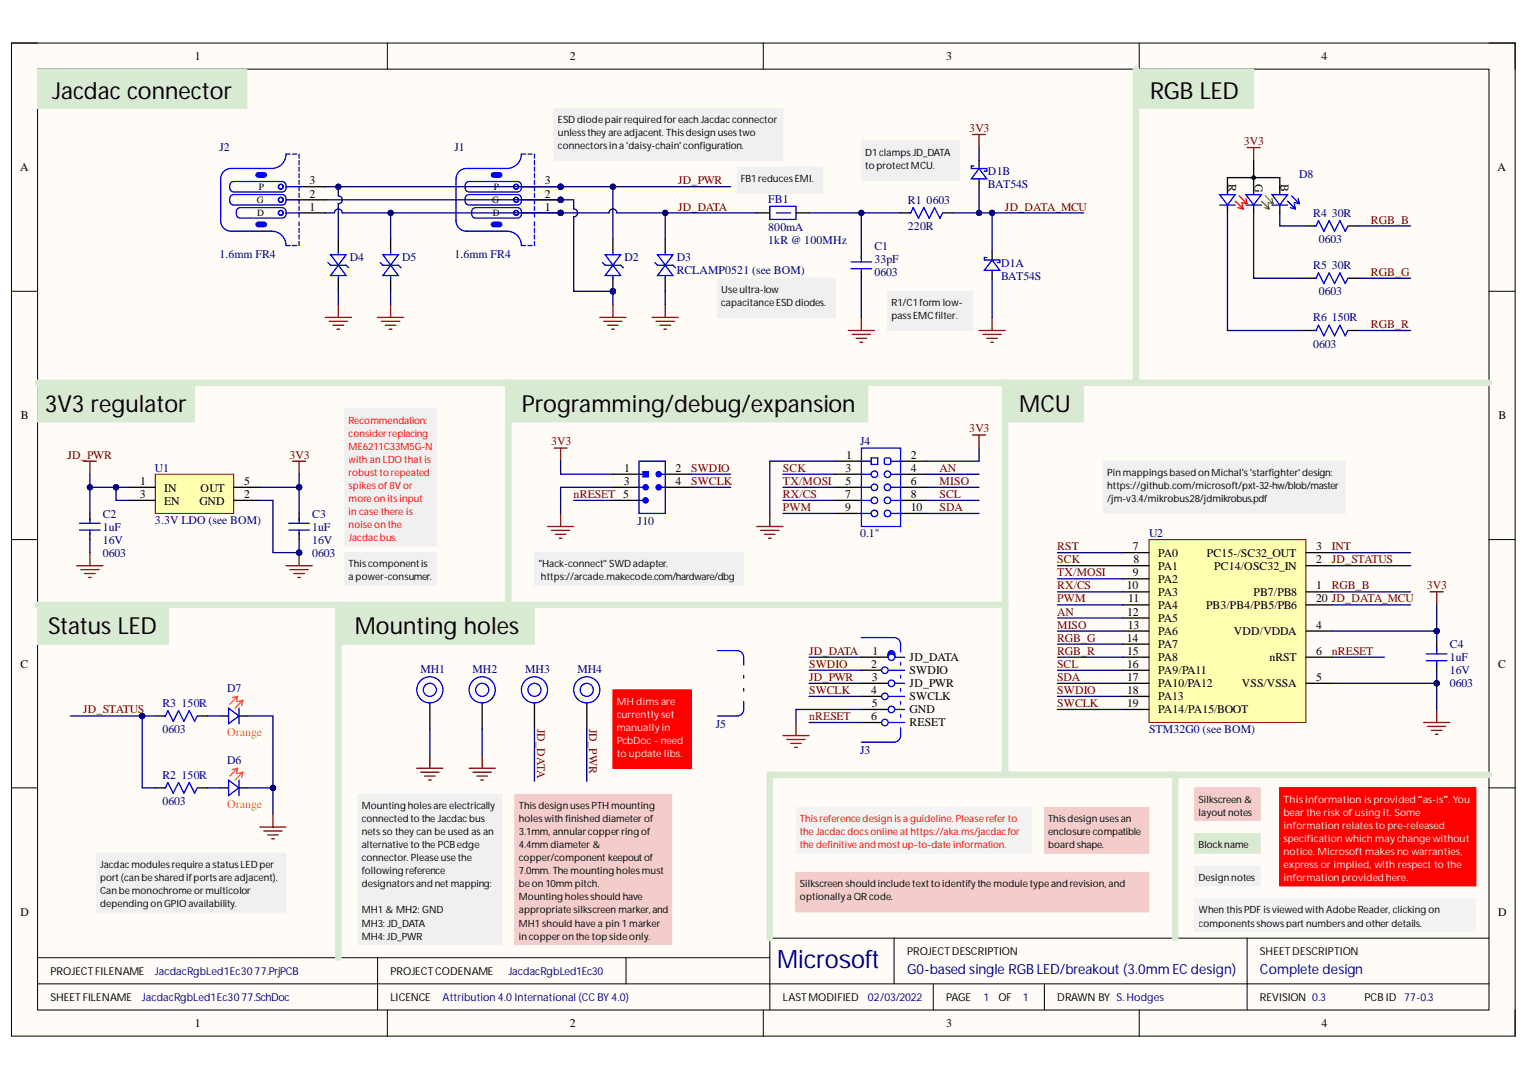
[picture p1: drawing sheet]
<svg xmlns="http://www.w3.org/2000/svg" width="297mm" height="210mm" viewBox="0 0 297 210" stroke-linecap="round" stroke-linejoin="round" font-family="sans-serif">
<defs><g id="words">
<text font-size="4.9" fill="#000080" x="151.1" y="188.2">Microsoft</text>
<g font-size="4.6">
<text x="10.2" y="19.2">Jacdac connector</text>
<text x="223.6" y="19.2">RGB LED</text>
<text x="8.7" y="80.1">3V3 regulator</text>
<text x="101.4" y="80.1">Programming/debug/expansion</text>
<text x="198.2" y="80.1">MCU</text>
<text x="9.4" y="123.3">Status LED</text>
<text x="69" y="123.3">Mounting holes</text>
</g>
<g font-size="2.7" fill="#000080">
<text x="176.3" y="189.3">G0-based single RGBLED/breakout (3.0mm EC design)</text>
<text x="244.9" y="189.3">Complete design</text>
</g>
<g font-size="2.3">
<text x="37.9" y="11.7">1</text>
<text x="110.8" y="11.7">2</text>
<text x="183.9" y="11.7">3</text>
<text x="256.9" y="11.7">4</text>
<text x="3.9" y="33.3">A</text>
<text x="60.2" y="35.9">3</text>
<text x="105.9" y="35.9">3</text>
<text x="238.8" y="35.8" transform="rotate(90 238.8 35.8)">R</text>
<text x="243.9" y="35.8" transform="rotate(90 243.9 35.8)">G</text>
<text x="249" y="35.8" transform="rotate(90 249 35.8)">B</text>
<text x="291.1" y="33.3">A</text>
<text x="60.2" y="38.4">2</text>
<text x="60.2" y="40.9">1</text>
<text x="105.9" y="38.4">2</text>
<text x="105.9" y="40.9">1</text>
<text x="4.1" y="81.5">B</text>
<text x="291.3" y="81.5">B</text>
<text x="164.5" y="89.2">1</text>
<text x="177.1" y="89.2">2</text>
<text x="27.2" y="94.3">1</text>
<text x="31.9" y="95.5">IN</text>
<text x="39" y="95.5">OUT</text>
<text x="47.5" y="94.3">5</text>
<text x="121.2" y="94.3">3</text>
<text x="121.3" y="91.7">1</text>
<text x="131.3" y="91.7">2</text>
<text x="131.3" y="94.3">4</text>
<text x="164.4" y="91.7">3</text>
<text x="164.4" y="94.3">5</text>
<text x="177.1" y="91.7">4</text>
<text x="177.1" y="94.3">6</text>
<text x="27.2" y="96.8">3</text>
<text x="31.9" y="98.1">EN</text>
<text x="38.8" y="98.1">GND</text>
<text x="47.5" y="96.8">2</text>
<text x="164.3" y="96.8">7</text>
<text x="164.3" y="99.3">9</text>
<text x="177.1" y="96.8">8</text>
<text x="177.1" y="99.3">10</text>
<text x="220.2" y="106.9">7</text>
<text x="255.9" y="106.9">3</text>
<text x="220.2" y="112">9</text>
<text x="220.3" y="109.5">8</text>
<text x="225.1" y="108.2">PA0</text>
<text x="225.1" y="110.7">PA1</text>
<text x="225.1" y="113.3">PA2</text>
<text x="234.6" y="108.2">PC15-/SC32_OUT</text>
<text x="236.1" y="110.7">PC14/OSC32_IN</text>
<text x="255.9" y="109.5">2</text>
<text x="219" y="114.6">10</text>
<text x="219.1" y="119.6">12</text>
<text x="219.3" y="117.1">11</text>
<text x="225.1" y="115.8">PA3</text>
<text x="225.1" y="118.4">PA4</text>
<text x="234.4" y="118.4">PB3/PB4/PB5/PB6</text>
<text x="243.7" y="115.8">PB7/PB8</text>
<text x="255.9" y="114.6">1</text>
<text x="255.9" y="117.1">20 JD_DATA_MCU</text>
<text x="219" y="124.7">14</text>
<text x="219.2" y="122.2">13</text>
<text x="225.1" y="120.9">PA5</text>
<text x="225.1" y="123.4">PA6</text>
<text x="225.1" y="126">PA7</text>
<text x="239.9" y="123.4">VDD/VDDA</text>
<text x="255.9" y="122.2">4</text>
<text x="4" y="129.8">C</text>
<text x="169.4" y="129.8">2</text>
<text x="169.6" y="127.2">1</text>
<text x="176.8" y="128.5">JD_DATA</text>
<text x="176.8" y="131">SWDIO</text>
<text x="219.1" y="127.2">15</text>
<text x="219.1" y="129.8">16</text>
<text x="225.1" y="128.5">PA8</text>
<text x="225.1" y="131">PA9/PA11</text>
<text x="246.8" y="128.5">nRST</text>
<text x="255.9" y="127.2">6</text>
<text x="291.2" y="129.8">C</text>
<text x="169.4" y="134.8">4</text>
<text x="169.5" y="132.3">3</text>
<text x="169.5" y="137.4">5</text>
<text x="176.8" y="133.6">JD_PWR</text>
<text x="176.8" y="136.1">SWCLK</text>
<text x="219.1" y="137.4">19</text>
<text x="219.1" y="132.3">17</text>
<text x="219.1" y="134.8">18</text>
<text x="225.1" y="133.6">PA10/PA12</text>
<text x="225.1" y="136.1">PA13</text>
<text x="241.4" y="133.6">VSS/VSSA</text>
<text x="255.9" y="132.3">5</text>
<text x="169.4" y="139.9">6</text>
<text x="176.8" y="138.6">GND</text>
<text x="176.8" y="141.2">RESET</text>
<text x="225.1" y="138.6">PA14/PA15/BOOT</text>
<text x="4" y="178">D</text>
<text x="291.2" y="178">D</text>
<text x="37.9" y="199.6">1</text>
<text x="110.8" y="199.6">2</text>
<text x="183.9" y="199.6">3</text>
<text x="256.9" y="199.6">4</text>
</g>
<g font-size="2.3" fill="#000080">
<text x="42.6" y="29.3">J2</text>
<text x="88.3" y="29.3">J1</text>
<text x="192.1" y="34.1">D1B</text>
<text x="252.6" y="34.6">D8</text>
<text x="149.3" y="39.4">FB1</text>
<text x="176.5" y="39.6">R1</text>
<text x="180.1" y="39.7">0603</text>
<text x="192.1" y="36.6">BAT54S</text>
<text x="149.3" y="45">800mA</text>
<text x="149.3" y="47.5">1kR @ 100MHz</text>
<text x="176.5" y="44.7">220R</text>
<text x="255.3" y="42.1">R4</text>
<text x="256.4" y="47.3">0603</text>
<text x="258.9" y="42.2">30R</text>
<text x="42.6" y="50.1">1.6mm FR4</text>
<text x="68" y="50.8">D4</text>
<text x="78.2" y="50.8">D5</text>
<text x="88.3" y="50.1">1.6mm FR4</text>
<text x="121.4" y="50.8">D2</text>
<text x="131.6" y="53.3">RCLAMP0521 (see BOM)</text>
<text x="131.6" y="50.8">D3</text>
<text x="170" y="51.1">33pF</text>
<text x="170" y="53.6">0603</text>
<text x="170" y="48.5">C1</text>
<text x="194.6" y="51.8">D1A</text>
<text x="255.3" y="52.3">R5</text>
<text x="258.9" y="52.3">30R</text>
<text x="194.6" y="54.4">BAT54S</text>
<text x="256.4" y="57.4">0603</text>
<text x="255.3" y="62.5">R6</text>
<text x="258.9" y="62.5">150R</text>
<text x="255.3" y="67.6">0603</text>
<text x="167.2" y="86.6">J4</text>
<text x="30.1" y="91.7">U1</text>
<text x="20" y="100.6">C2</text>
<text x="30.1" y="101.9">3.3V LDO (see BOM)</text>
<text x="60.7" y="100.6">C3</text>
<text x="20" y="105.7">16V</text>
<text x="20" y="103.1">1uF</text>
<text x="60.7" y="105.7">16V</text>
<text x="60.7" y="103.1">1uF</text>
<text x="124" y="102.1">J10</text>
<text x="167.2" y="104.4">0.1&quot;</text>
<text x="223.4" y="104.4">U2</text>
<text x="20" y="108.2">0603</text>
<text x="60.7" y="108.2">0603</text>
<text x="281.8" y="126">C4</text>
<text x="81.7" y="130.8">MH1</text>
<text x="91.9" y="130.8">MH2</text>
<text x="102.1" y="130.8">MH3</text>
<text x="112.3" y="130.8">MH4</text>
<text x="281.8" y="131">16V</text>
<text x="281.8" y="128.5">1uF</text>
<text x="31.6" y="137.4">R3</text>
<text x="35.3" y="137.4">150R</text>
<text x="44.2" y="134.6">D7</text>
<text x="281.8" y="133.6">0603</text>
<text x="31.6" y="142.5">0603</text>
<text x="139.2" y="141.4">J5</text>
<text x="223.4" y="142.5">STM32G0 (see BOM)</text>
<text x="44.2" y="148.5">D6</text>
<text x="167.2" y="146.5">J3</text>
<text x="31.6" y="151.3">R2</text>
<text x="35.3" y="151.4">150R</text>
<text x="31.6" y="156.5">0603</text>
</g>
<g font-size="2.3" fill="#800000">
<text x="188.4" y="25.6">3V3</text>
<text x="241.8" y="28.2">3V3</text>
<text x="131.8" y="35.9">JD_PWR</text>
<text x="131.8" y="40.9">JD_DATA</text>
<text x="195.4" y="40.9">JD_DATA_MCU</text>
<text x="266.5" y="43.5">RGB_B</text>
<text x="266.5" y="53.6">RGB_G</text>
<text x="266.5" y="63.7">RGB_R</text>
<text x="13.1" y="89.2">JD_PWR</text>
<text x="56.3" y="89.2">3V3</text>
<text x="107.1" y="86.6">3V3</text>
<text x="188.4" y="84">3V3</text>
<text x="134.4" y="91.7">SWDIO</text>
<text x="134.4" y="94.3">SWCLK</text>
<text x="152.2" y="94.3">TX/MOSI</text>
<text x="152.2" y="91.7">SCK</text>
<text x="182.7" y="91.7">AN</text>
<text x="182.7" y="94.3">MISO</text>
<text x="111.5" y="96.8">nRESET 5</text>
<text x="152.2" y="99.3">PWM</text>
<text x="152.2" y="96.8">RX/CS</text>
<text x="182.7" y="99.3">SDA</text>
<text x="182.7" y="96.8">SCL</text>
<text x="205.5" y="106.9">RST</text>
<text x="258.9" y="106.9">INT</text>
<text x="205.5" y="112">TX/MOSI</text>
<text x="205.5" y="109.5">SCK</text>
<text x="258.9" y="109.5">JD_STATUS</text>
<text x="205.5" y="117.1">PWM</text>
<text x="205.5" y="119.6">AN</text>
<text x="205.5" y="114.6">RX/CS</text>
<text x="258.9" y="114.6">RGB_B</text>
<text x="277.3" y="114.6">3V3</text>
<text x="205.5" y="124.7">RGB_G</text>
<text x="205.5" y="122.2">MISO</text>
<text x="157.3" y="127.2">JD_DATA</text>
<text x="157.3" y="129.8">SWDIO</text>
<text x="205.5" y="127.2">RGB_R</text>
<text x="205.5" y="129.8">SCL</text>
<text x="258.9" y="127.2">nRESET</text>
<text x="157.3" y="132.3">JD_PWR</text>
<text x="157.3" y="134.8">SWCLK</text>
<text x="205.5" y="134.8">SWDIO</text>
<text x="205.5" y="137.4">SWCLK</text>
<text x="205.5" y="132.3">SDA</text>
<text x="16.2" y="138.6">JD_STATUS</text>
<text x="104.4" y="141.7" transform="rotate(90 104.4 141.7)">JD_DATA</text>
<text x="114.6" y="141.7" transform="rotate(90 114.6 141.7)">JD_PWR</text>
<text x="157.3" y="139.9">nRESET</text>
</g>
<g font-size="2.3" fill="#f90">
<text x="44.2" y="143">Orange</text>
<text x="44.2" y="157">Orange</text>
</g>
<g font-size="2.1">
<text x="176.3" y="185.6">PROJECTDESCRIPTION</text>
<text x="244.9" y="185.6">SHEETDESCRIPTION</text>
<text x="9.8" y="189.5">PROJECTFILENAME</text>
<text x="75.9" y="189.5">PROJECTCODENAME</text>
<text x="9.8" y="194.5">SHEETFILENAME</text>
<text x="75.9" y="194.5">LICENCE</text>
<text x="152.2" y="194.5">LASTMODIFIED</text>
<text x="183.9" y="194.5">PAGE</text>
<text x="194.1" y="194.5">OF</text>
<text x="205.5" y="194.5">DRAWN BY S. Hodges</text>
<text x="244.9" y="194.5">REVISION 0.3</text>
<text x="265.2" y="194.5">PCBID</text>
</g>
<g font-size="2.1" fill="#000080">
<text x="30.1" y="189.5">JacdacRgbLed1Ec3077.PrjPCB</text>
<text x="98.8" y="189.5">JacdacRgbLed1Ec30</text>
<text x="27.6" y="194.5">JacdacRgbLed1Ec3077.SchDoc</text>
<text x="86" y="194.5">Attribution 4.0International (CC BY 4.0)</text>
<text x="168.7" y="194.5">02/03/2022</text>
<text x="191.2" y="194.5">1</text>
<text x="198.8" y="194.5">1</text>
<text x="272.9" y="194.5">77-0.3</text>
</g>
<g font-size="1.9">
<text x="108.5" y="23.9">ESD diode pairrequired foreach Jacdacconnector</text>
<text x="108.5" y="26.5">unlessthey are adjacent. Thisdesign usestwo</text>
<text x="108.5" y="29">connectorsin a 'daisy-chain'configuration.</text>
<text x="144" y="35.3">FB1reducesEMI.</text>
<text x="168.2" y="30.3">D1clampsJD_DATA</text>
<text x="168.2" y="32.8">to protectMCU.</text>
<text x="49.9" y="39.5">G</text>
<text x="50.3" y="36.9">P</text>
<text x="95.7" y="39.5">G</text>
<text x="96" y="36.9">P</text>
<text x="50" y="42">D</text>
<text x="95.8" y="42">D</text>
<text x="140.2" y="56.9">Use ultra-low</text>
<text x="140.2" y="59.4">capacitance ESD diodes.</text>
<text x="173.3" y="59.4">R1/C1form low-</text>
<text x="173.3" y="62">passEMCfilter.</text>
<text x="215.2" y="92.5">Pin mappingsbased on Michal's'starfighter' design:</text>
<text x="215.2" y="95">https://github.com/microsoft/pxt-32-hw/blob/master</text>
<text x="215.2" y="97.6">/jm-v3.4/mikrobus28/jdmikrobus.pdf</text>
<text x="67.8" y="110.2">Thiscomponentis</text>
<text x="67.8" y="112.8">a power-consumer.</text>
<text x="104.7" y="110.2">&quot;Hack-connect&quot; SWDadapter.</text>
<text x="105.2" y="112.8">https://arcade.makecode.com/hardware/dbg</text>
<text x="233" y="156">Silkscreen &amp;</text>
<text x="70.3" y="157.2">Mounting holesare electrically</text>
<text x="70.3" y="159.8">connected to the Jacdacbus</text>
<text x="100.9" y="157.2">Thisdesign usesPTH mounting</text>
<text x="100.9" y="159.8">holeswith finished diameter of</text>
<text x="203.7" y="159.8">Thisdesign usesan</text>
<text x="233" y="158.5">layoutnotes</text>
<text x="70.3" y="162.3">netsso they can be used asan</text>
<text x="70.3" y="164.9">alternative to the PCBedge</text>
<text x="70.3" y="167.4">connector. Please use the</text>
<text x="100.9" y="162.3">3.1mm, annularcopperring of</text>
<text x="100.9" y="164.9">4.4mm diameter &amp;</text>
<text x="100.9" y="167.4">copper/component keepoutof</text>
<text x="203.7" y="162.3">enclosure compatible</text>
<text x="203.7" y="164.9">board shape.</text>
<text x="233" y="164.9">Blockname</text>
<text x="19.5" y="168.7">Jacdacmodulesrequire a statusLEDper</text>
<text x="19.5" y="171.2">port(can be shared ifportsare adjacent).</text>
<text x="19.5" y="173.7">Can be monochrome ormulticolor</text>
<text x="70.3" y="169.9">following reference</text>
<text x="70.3" y="172.5">designatorsand net mapping:</text>
<text x="100.9" y="169.9">7.0mm. The mounting holesmust</text>
<text x="100.9" y="172.5">be on 10mm pitch.</text>
<text x="155.5" y="172.5">Silkscreen should include textto identifythe module type and revision, and</text>
<text x="233" y="171.2">Design notes</text>
<text x="19.5" y="176.3">depending on GPIO availability.</text>
<text x="70.3" y="177.5">MH1 &amp; MH2: GND</text>
<text x="100.9" y="175">Mounting holesshould have</text>
<text x="100.9" y="177.5">appropriate silkscreen marker, and</text>
<text x="155.5" y="175">optionallya QR code.</text>
<text x="233" y="177.5">When thisPDF isviewed with Adobe Reader, clicking on</text>
<text x="70.3" y="180.1">MH3: JD_DATA</text>
<text x="70.3" y="182.6">MH4: JD_PWR</text>
<text x="100.9" y="180.1">MH1 should have a pin 1 marker</text>
<text x="100.9" y="182.6">in copperon the top side only.</text>
<text x="233" y="180.1">componentsshowspartnumbersand other details.</text>
</g>
<g font-size="1.9" fill="#f00">
<text x="67.8" y="82.3">Recommendation:</text>
<text x="67.8" y="84.9">considerreplacing</text>
<text x="67.8" y="87.4">ME6211C33M5G-N</text>
<text x="67.8" y="90">with an LDO that is</text>
<text x="67.8" y="92.5">robustto repeated</text>
<text x="67.8" y="95">spikesof8V or</text>
<text x="67.8" y="97.6">more on itsinput</text>
<text x="67.8" y="100.1">in case there is</text>
<text x="67.8" y="102.6">noise on the</text>
<text x="67.8" y="105.2">Jacdacbus.</text>
<text x="155.5" y="159.8">Thisreference design isa guideline. Please refer to</text>
<text x="155.5" y="162.3">the Jacdacdocsonline athttps://aka.ms/jacdacfor</text>
<text x="155.5" y="164.9">the definitive and mostup-to-date information.</text>
</g>
<g font-size="1.9" fill="#f0f0f0">
<text x="119.9" y="137">MH dims are</text>
<text x="119.9" y="139.5">currently set</text>
<text x="119.9" y="142">manuallyin</text>
<text x="119.9" y="144.6">PcbDoc - need</text>
<text x="119.9" y="147.1">to update libs.</text>
<text x="249.5" y="156">Thisinformation isprovided “as-is”. You</text>
<text x="249.5" y="158.5">bear the risk of using it. Some</text>
<text x="249.5" y="161">information relatesto pre-released</text>
<text x="249.5" y="163.6">specification which may change without</text>
<text x="249.5" y="166.1">notice. Microsoft makesno warranties,</text>
<text x="249.5" y="168.7">express or implied, with respect to the</text>
<text x="249.5" y="171.2">information providedhere.</text>
</g>
</g></defs>
<path d="M2.2 8.4h292.3v193h-292.3z" fill-rule="evenodd" fill="#fffcf8"/>
<path d="M2.2 8.4h292.3v193h-292.3z" fill="none" stroke="#000" stroke-width=".19"/>
<path d="M7.3 13.4h282.2v182.9h-282.2z" fill-rule="evenodd" fill="#fffcf8"/>
<g fill="none" stroke="#000" stroke-width=".19">
<path d="M2.2 8.4h5.1M7.3 13.4h282.2v182.9h-282.2zM75.3 8.4v5M148.4 8.4v5M221.5 8.4v5M289.5 8.4h5v5M2.2 56.6h5.1M289.5 56.6h5M2.2 104.9h5.1M289.5 104.9h5M2.2 153.1h5.1M289.5 153.1h5"/>
<path d="M7.3 191.2h282.2M7.3 186.1h142.3M73.4 186.1v10.2M75.3 196.3v5.1M121.7 186.1v5.1M148.4 196.3v5.1M173.8 182.3v8.9M181.4 191.2v5.1M203 191.2v5.1M221.5 196.3v5.1M242.4 182.3v14M289.5 182.3h-139.9v14"/>
<path d="M294.5 196.3v5.1"/>
</g>
<path d="M7.3 74.4h282.2" fill="none" stroke="#d9ead3" stroke-width="1.3"/>
<path d="M55.6 109.9h5.1M56.4 110.7h3.5M57.1 111.5h2.1M57.9 112.2h.5M58.1 107.4v2.5" fill="none" stroke="#800000" stroke-width=".25"/>
<circle cx="58.1" cy="107.4" r=".51" fill="#000080"/>
<circle cx="58.1" cy="107.4" r=".51" fill="none" stroke="#000080" stroke-width=".19"/>
<g fill="none" stroke="#800000" stroke-width=".25">
<path d="M189.1 26.1h2.5M190.3 26.1v2.6M119.1 59.2v2.5M129.3 59.2v2.5M116.6 61.7h5.1M117.4 62.5h3.5M118.1 63.2h2.1M118.9 64h.5M126.8 61.7h5.1M127.5 62.5h3.6M128.3 63.2h2M129.1 64h.5"/>
<path d="M164.9 64.2h5.1M165.7 65h3.5M166.4 65.8h2.1M167.2 66.5h.5M167.4 61.7v2.5M190.3 64.2h5.1M191.1 65h3.5M191.8 65.8h2.1M192.6 66.5h.5M192.9 61.7v2.5M14.9 109.9h5.1M15.7 110.7h3.6"/>
<path d="M16.5 111.5h2M17.2 112.2h.5M17.5 107.4v2.5"/>
</g>
<path d="M190.3 31.2v1.5M190.3 34.8v1.5M147.1 41.4h2.5M154.7 41.4h2.6M192.9 49v1.5M192.9 52.6v1.5" fill="none" stroke="#000" stroke-width=".25"/>
<path d="M189.3 32.3h-.5v.5h3v.5h-.5M190.3 32.8l1.5 2h-3zM149.6 40.1h5.1v2.5h-5.1zM150.9 41.4h2.8M191.9 50h-.5v.5h3v.5h-.5M192.9 50.5l1.5 2h-3z" fill="none" stroke="#00f" stroke-width=".25"/>
<path d="M7.3 13.4h40.7v7.7h-40.7z" fill-rule="evenodd" fill="#d9ead3"/>
<path d="M7.3 13.4h40.7v7.7h-40.7z" fill="none" stroke="#d9ead3" stroke-width=".19"/>
<path d="M7.3 74.4h30.5v7.6h-30.5z" fill-rule="evenodd" fill="#d9ead3"/>
<path d="M7.3 74.4h30.5v7.6h-30.5z" fill="none" stroke="#d9ead3" stroke-width=".19"/>
<path d="M98.8 74.4v43.2M7.3 117.6h188.1" fill="none" stroke="#d9ead3" stroke-width="1.3"/>
<path d="M195.4 74.4h15.3v7.6h-15.3z" fill-rule="evenodd" fill="#d9ead3"/>
<path d="M195.4 74.4h15.3v7.6h-15.3z" fill="none" stroke="#d9ead3" stroke-width=".19"/>
<path d="M7.3 117.6h25.4v7.6h-25.4z" fill-rule="evenodd" fill="#d9ead3"/>
<path d="M7.3 117.6h25.4v7.6h-25.4z" fill="none" stroke="#d9ead3" stroke-width=".19"/>
<path d="M195.4 74.4v76.2" fill="none" stroke="#d9ead3" stroke-width="1.3"/>
<path d="M139.5 54.1h22.9v7.6h-22.9z" fill-rule="evenodd" fill="#f0f0f0"/>
<path d="M139.5 54.1h22.9v7.6h-22.9z" fill="none" stroke="#f0f0f0" stroke-width=".19"/>
<path d="M172.5 56.6h16.6v7.6h-16.6z" fill-rule="evenodd" fill="#f0f0f0"/>
<path d="M172.5 56.6h16.6v7.6h-16.6z" fill="none" stroke="#f0f0f0" stroke-width=".19"/>
<path d="M167.4 27.4h19.1v7.6h-19.1z" fill-rule="evenodd" fill="#f0f0f0"/>
<path d="M167.4 27.4h19.1v7.6h-19.1z" fill="none" stroke="#f0f0f0" stroke-width=".19"/>
<path d="M81 149.3h5.1M81.8 150.1h3.5M82.5 150.8h2.1M83.3 151.6h.5M83.6 146.8v2.5M91.2 149.3h5.1M92 150.1h3.5M92.7 150.8h2M93.5 151.6h.5M93.7 146.8v2.5" fill="none" stroke="#800000" stroke-width=".25"/>
<path d="M127.3 51l.5 .5h3l.5 .5M127.8 49.5h3l-1.5 2zM129.3 51.5l1.5 2.1h-3zM129.3 49v.5M129.3 53.6v.5" fill="none" stroke="#00f" stroke-width=".25"/>
<path d="M129.3 46.5v2.5M129.3 54.1v2.5" fill="none" stroke="#000" stroke-width=".25"/>
<circle cx="119.1" cy="56.6" r=".51" fill="#000080"/>
<circle cx="119.1" cy="56.6" r=".51" fill="none" stroke="#000080" stroke-width=".19"/>
<path d="M117.1 51l.5 .5" fill="none" stroke="#00f" stroke-width=".25"/>
<path d="M119.1 46.5v2.5M119.1 54.1v2.5" fill="none" stroke="#000" stroke-width=".25"/>
<circle cx="119.1" cy="56.6" r=".51" fill="#000080"/>
<circle cx="119.1" cy="56.6" r=".51" fill="none" stroke="#000080" stroke-width=".19"/>
<path d="M117.6 49.5h3.1l-1.6 2zM117.6 51.5h3.1l.5 .5M119.1 51.5l1.6 2.1h-3.1zM119.1 49v.5M119.1 53.6v.5" fill="none" stroke="#00f" stroke-width=".25"/>
<circle cx="109" cy="38.8" r=".51" fill="#000080"/>
<circle cx="109" cy="38.8" r=".51" fill="none" stroke="#000080" stroke-width=".19"/>
<circle cx="109" cy="41.4" r=".51" fill="#000080"/>
<circle cx="109" cy="41.4" r=".51" fill="none" stroke="#000080" stroke-width=".19"/>
<circle cx="109" cy="36.3" r=".51" fill="#000080"/>
<circle cx="109" cy="36.3" r=".51" fill="none" stroke="#000080" stroke-width=".19"/>
<path d="M103.9 38.8h5.1" fill="none" stroke="#000" stroke-width=".25"/>
<circle cx="109" cy="38.8" r=".51" fill="#000080"/>
<circle cx="109" cy="38.8" r=".51" fill="none" stroke="#000080" stroke-width=".19"/>
<path d="M103.9 41.4h5.1" fill="none" stroke="#000" stroke-width=".25"/>
<circle cx="109" cy="41.4" r=".51" fill="#000080"/>
<circle cx="109" cy="41.4" r=".51" fill="none" stroke="#000080" stroke-width=".19"/>
<path d="M103.9 36.3h5.1" fill="none" stroke="#000" stroke-width=".25"/>
<circle cx="109" cy="36.3" r=".51" fill="#000080"/>
<circle cx="109" cy="36.3" r=".51" fill="none" stroke="#000080" stroke-width=".19"/>
<g fill="none" stroke="#00f" stroke-width=".25">
<path d="M90.6 38l.6-.2h9.4a1.05 1.05 0 0 1 .8 1 1.05 1.05 0 0 1-.8 1h-9.4a1.05 1.05 0 0 1-.8-.7 1.05 1.05 0 0 1 .2-1.1zM90.6 35.5l.6-.2h9.4a1.05 1.05 0 0 1 .8 1 1.05 1.05 0 0 1-.8 1h-9.4a1.06 1.06 0 0 1-.8-.7 1.06 1.06 0 0 1 .2-1.1zM101.4 38.8h2.5v.8M101.4 36.3h2.5v.8M102.1 29.9h-.7a2.79 2.79 0 0 1-2.8 2.8h-7.9a2.03 2.03 0 0 0-2.1 2.1v8.1a2.03 2.03 0 0 0 2.1 2h7.9a2.79 2.79 0 0 1 2.8 2.8h.7M102.6 29.9h.8M103.9 29.9v.8M103.9 31.2v.8M103.9 32.5v.8M103.9 33.8v.8M103.9 35v.8M103.9 37.6v.8"/>
<path d="M91.9 40.6l.6-.2h8.1a1.05 1.05 0 0 1 .8 1 1.05 1.05 0 0 1-.8 1h-8.1a1.06 1.06 0 0 1-.9-.7 1.06 1.06 0 0 1 .3-1.1zM101.4 41.4h2.5v.8M102.6 47.7h.8M103.9 40.1v.8M103.9 43.1v.8M103.9 44.4v.8M103.9 45.7v.8M103.9 46.9v.8"/>
<circle cx="100.3" cy="38.8" r=".47"/>
<circle cx="100.3" cy="36.3" r=".47"/>
<circle cx="100.3" cy="41.4" r=".47"/>
</g>
<path d="M95.6 33.8a1.74 1.74 0 0 1 1.7-.2 .42 .42 0 0 1 .2 .4 .42 .42 0 0 1-.2 .4 1.76 1.76 0 0 1-1.7-.2z" fill="#00f"/>
<path d="M95.6 33.8a1.74 1.74 0 0 1 1.7-.2 .42 .42 0 0 1 .2 .4 .42 .42 0 0 1-.2 .4 1.76 1.76 0 0 1-1.7-.2z" fill="none" stroke="#00f" stroke-width=".25"/>
<path d="M95.6 43.4a1.74 1.74 0 0 1 1.7-.2 .42 .42 0 0 1 .2 .4 .42 .42 0 0 1-.2 .4 1.76 1.76 0 0 1-1.7-.2z" fill="#00f"/>
<path d="M95.6 43.4a1.74 1.74 0 0 1 1.7-.2 .42 .42 0 0 1 .2 .4 .42 .42 0 0 1-.2 .4 1.76 1.76 0 0 1-1.7-.2z" fill="none" stroke="#00f" stroke-width=".25"/>
<path d="M16.2 89.6h2.5M17.5 89.6v2.6M56.9 89.6h2.5M58.1 89.6v2.6" fill="none" stroke="#800000" stroke-width=".25"/>
<path d="M143.3 32.5h16.5v5.1h-16.5z" fill-rule="evenodd" fill="#f0f0f0"/>
<path d="M143.3 32.5h16.5v5.1h-16.5z" fill="none" stroke="#f0f0f0" stroke-width=".19"/>
<path d="M232.3 162h12.7v3.8h-12.7z" fill-rule="evenodd" fill="#d9ead3"/>
<path d="M232.3 162h12.7v3.8h-12.7z" fill="none" stroke="#d9ead3" stroke-width=".19"/>
<path d="M232.3 168.4h12.7v3.8h-12.7z" fill-rule="evenodd" fill="#f0f0f0"/>
<path d="M232.3 168.4h12.7v3.8h-12.7z" fill="none" stroke="#f0f0f0" stroke-width=".19"/>
<path d="M232.3 153.1h12.7v6.4h-12.7z" fill-rule="evenodd" fill="#f4cccc"/>
<path d="M232.3 153.1h12.7v6.4h-12.7z" fill="none" stroke="#f4cccc" stroke-width=".19"/>
<path d="M149.6 150.6h139.9" fill="none" stroke="#d9ead3" stroke-width="1.3"/>
<path d="M248.8 153.1h38.1v19.1h-38.1z" fill-rule="evenodd" fill="#f00"/>
<path d="M248.8 153.1h38.1v19.1h-38.1z" fill="none" stroke="#f00" stroke-width=".19"/>
<path d="M232.3 174.7h54.6v6.4h-54.6z" fill-rule="evenodd" fill="#f3f3f3"/>
<path d="M232.3 174.7h54.6v6.4h-54.6z" fill="none" stroke="#f3f3f3" stroke-width=".19"/>
<path d="M65.8 117.6v68.5M228.5 150.6v31.7" fill="none" stroke="#d9ead3" stroke-width="1.3"/>
<path d="M65.8 117.6h38.1v7.6h-38.1z" fill-rule="evenodd" fill="#d9ead3"/>
<path d="M65.8 117.6h38.1v7.6h-38.1z" fill="none" stroke="#d9ead3" stroke-width=".19"/>
<path d="M203 156.9h20.4v8.9h-20.4z" fill-rule="evenodd" fill="#f4cccc"/>
<path d="M203 156.9h20.4v8.9h-20.4z" fill="none" stroke="#f4cccc" stroke-width=".19"/>
<path d="M154.7 169.6h68.7v7.6h-68.7z" fill-rule="evenodd" fill="#f4cccc"/>
<path d="M154.7 169.6h68.7v7.6h-68.7z" fill="none" stroke="#f4cccc" stroke-width=".19"/>
<path d="M154.7 156.9h45.8v8.9h-45.8z" fill-rule="evenodd" fill="#f3f3f3"/>
<path d="M154.7 156.9h45.8v8.9h-45.8z" fill="none" stroke="#f3f3f3" stroke-width=".19"/>
<path d="M100.1 154.4h30.5v29.2h-30.5z" fill-rule="evenodd" fill="#f4cccc"/>
<path d="M100.1 154.4h30.5v29.2h-30.5z" fill="none" stroke="#f4cccc" stroke-width=".19"/>
<path d="M69.6 174.7h27.9v8.9h-27.9z" fill-rule="evenodd" fill="#f0f0f0"/>
<path d="M69.6 174.7h27.9v8.9h-27.9z" fill="none" stroke="#f0f0f0" stroke-width=".19"/>
<path d="M69.6 154.4h27.9v20.3h-27.9z" fill-rule="evenodd" fill="#f0f0f0"/>
<path d="M69.6 154.4h27.9v20.3h-27.9z" fill="none" stroke="#f0f0f0" stroke-width=".19"/>
<path d="M67 79.5h17.8v26.6h-17.8z" fill-rule="evenodd" fill="#f0f0f0"/>
<path d="M67 79.5h17.8v26.6h-17.8z" fill="none" stroke="#f0f0f0" stroke-width=".19"/>
<path d="M67 107.4h17.8v6.4h-17.8z" fill-rule="evenodd" fill="#f0f0f0"/>
<path d="M67 107.4h17.8v6.4h-17.8z" fill="none" stroke="#f0f0f0" stroke-width=".19"/>
<path d="M18.8 165.8h36.8v11.4h-36.8z" fill-rule="evenodd" fill="#f0f0f0"/>
<path d="M18.8 165.8h36.8v11.4h-36.8z" fill="none" stroke="#f0f0f0" stroke-width=".19"/>
<path d="M107.7 21.1h44.5v10.1h-44.5z" fill-rule="evenodd" fill="#f0f0f0"/>
<path d="M107.7 21.1h44.5v10.1h-44.5z" fill="none" stroke="#f0f0f0" stroke-width=".19"/>
<path d="M30.2 92.2h15.2v7.6h-15.2z" fill-rule="evenodd" fill="#ffffb0"/>
<path d="M30.2 92.2h15.2v7.6h-15.2z" fill="none" stroke="#800000" stroke-width=".19"/>
<path d="M25.1 94.7h5.1M25.1 97.3h5.1M45.4 94.7h5.1M45.4 97.3h5.1" fill="none" stroke="#000" stroke-width=".25"/>
<path d="M278 115h2.6M279.3 115v2.6M279.3 137.9v2.5M276.7 140.4h5.1M277.5 141.2h3.6M278.3 142h2M279 142.7h.5" fill="none" stroke="#800000" stroke-width=".25"/>
<path d="M223.4 104.9h30.5v35.5h-30.5z" fill-rule="evenodd" fill="#ffffb0"/>
<path d="M223.4 104.9h30.5v35.5h-30.5z" fill="none" stroke="#800000" stroke-width=".19"/>
<g fill="none" stroke="#000" stroke-width=".25">
<path d="M58.1 38.8h5.1M58.1 36.3h5.1M58.1 41.4h5.1M218.3 115h5.1M218.3 109.9h5.1M218.3 107.4h5.1M218.3 112.5h5.1M218.3 117.6h5.1M253.9 115h5.1M253.9 109.9h5.1M253.9 107.4h5.1M253.9 117.6h5.1"/>
<path d="M83.6 136.6v5.1M93.7 136.6v5.1M103.9 136.6v5.1M114.1 136.6v5.1M218.3 122.6h5.1M218.3 120.1h5.1M218.3 127.7h5.1M218.3 137.9h5.1M218.3 125.2h5.1M218.3 130.3h5.1M218.3 132.8h5.1M218.3 135.3h5.1"/>
<path d="M253.9 122.6h5.1M253.9 127.7h5.1M253.9 132.8h5.1M42.9 153.1h1.5M46.5 153.1h1.5"/>
</g>
<path d="M53.1 158.2v2.5M50.5 160.7h5.1M51.3 161.5h3.5M52 162.3h2.1M52.8 163h.5" fill="none" stroke="#800000" stroke-width=".25"/>
<g fill="none" stroke="#00f" stroke-width=".25">
<path d="M44.9 38l.5-.2h9.4a1.05 1.05 0 0 1 .8 1 1.05 1.05 0 0 1-.8 1h-9.4a1.05 1.05 0 0 1-.8-.7 1.05 1.05 0 0 1 .3-1.1zM44.9 35.5l.5-.2h9.4a1.05 1.05 0 0 1 .8 1 1.05 1.05 0 0 1-.8 1h-9.4a1.06 1.06 0 0 1-.8-.7 1.06 1.06 0 0 1 .3-1.1zM55.6 38.8h2.5v.8M55.6 36.3h2.5v.8M56.4 29.9h-.8a2.79 2.79 0 0 1-2.8 2.8h-7.9a2.03 2.03 0 0 0-2 2.1v8.1a2.03 2.03 0 0 0 2 2h7.9a2.79 2.79 0 0 1 2.8 2.8h.8M56.9 29.9h.8M58.1 29.9v.8M58.1 31.2v.8M58.1 32.5v.8M58.1 33.8v.8M58.1 35v.8M58.1 37.6v.8"/>
<path d="M46.2 40.6l.5-.2h8.1a1.05 1.05 0 0 1 .8 1 1.05 1.05 0 0 1-.8 1h-8.1a1.05 1.05 0 0 1-.8-.7 1.05 1.05 0 0 1 .3-1.1zM55.6 41.4h2.5v.8M56.9 47.7h.8M58.1 40.1v.8M58.1 43.1v.8M58.1 44.4v.8M58.1 45.7v.8M58.1 46.9v.8M44.4 151.6l2 1.5-2 1.5zM46.5 151.6v3"/>
<circle cx="54.6" cy="38.8" r=".47"/>
<circle cx="54.6" cy="36.3" r=".47"/>
<circle cx="54.6" cy="41.4" r=".47"/>
<circle cx="83.6" cy="134.1" r="1.27"/>
<circle cx="83.6" cy="134.1" r="2.54"/>
<circle cx="93.7" cy="134.1" r="1.27"/>
<circle cx="93.7" cy="134.1" r="2.54"/>
<circle cx="103.9" cy="134.1" r="2.54"/>
<circle cx="103.9" cy="134.1" r="1.27"/>
<circle cx="114.1" cy="134.1" r="1.27"/>
<circle cx="114.1" cy="134.1" r="2.54"/>
</g>
<path d="M46.2 149.3l-1.5 1.5M46.2 149.3l-1 .3M46.2 149.3l-.3 1M47.2 150.1l-1.5 1.5M47.2 150.1l-1 .2M47.2 150.1l-.2 1" fill="none" stroke="#fd8300" stroke-width=".25"/>
<path d="M49.8 33.8a1.76 1.76 0 0 1 1.7-.2 .42 .42 0 0 1 .3 .4 .42 .42 0 0 1-.3 .4 1.78 1.78 0 0 1-1.7-.2z" fill="#00f"/>
<path d="M49.8 33.8a1.76 1.76 0 0 1 1.7-.2 .42 .42 0 0 1 .3 .4 .42 .42 0 0 1-.3 .4 1.78 1.78 0 0 1-1.7-.2z" fill="none" stroke="#00f" stroke-width=".25"/>
<path d="M49.8 43.4a1.76 1.76 0 0 1 1.7-.2 .42 .42 0 0 1 .3 .4 .42 .42 0 0 1-.3 .4 1.78 1.78 0 0 1-1.7-.2z" fill="#00f"/>
<g fill="none" stroke="#00f" stroke-width=".25">
<path d="M49.8 43.4a1.76 1.76 0 0 1 1.7-.2 .42 .42 0 0 1 .3 .4 .42 .42 0 0 1-.3 .4 1.78 1.78 0 0 1-1.7-.2zM63.7 51l.6 .5h3l.5 .5M64.3 49.5h3l-1.5 2zM65.8 51.5l1.5 2.1h-3zM65.8 49v.5M65.8 53.6v.5M73.9 51l.5 .5h3l.6 .5M74.4 49.5h3l-1.5 2zM75.9 51.5l1.5 2.1h-3zM75.9 49v.5M75.9 53.6v.5M44.4 137.7l2 1.5-2 1.5z"/>
<path d="M46.5 137.6v3.1"/>
</g>
<path d="M65.8 46.5v2.5M65.8 54.1v2.5M75.9 46.5v2.5M75.9 54.1v2.5M42.9 139.2h1.5M46.5 139.2h1.5" fill="none" stroke="#000" stroke-width=".25"/>
<path d="M46.2 135.3l-1.5 1.6M46.2 135.3l-1 .3M46.2 135.3l-.3 1.1M47.2 136.1l-1.5 1.5M47.2 136.1l-1 .3M47.2 136.1l-.2 1" fill="none" stroke="#fd8300" stroke-width=".25"/>
<path d="M65.8 59.2v2.5M75.9 59.2v2.5M63.2 61.7h5.1M64 62.5h3.5M64.8 63.2h2M65.5 64h.5M73.4 61.7h5.1M74.2 62.5h3.5M74.9 63.2h2.1M75.7 64h.5" fill="none" stroke="#800000" stroke-width=".25"/>
<path d="M149.6 150.6v31.7" fill="none" stroke="#d9ead3" stroke-width="1.3"/>
<path d="M214.5 89.6h47v10.2h-47z" fill-rule="evenodd" fill="#f0f0f0"/>
<path d="M214.5 89.6h47v10.2h-47z" fill="none" stroke="#f0f0f0" stroke-width=".19"/>
<path d="M242.4 28.7h2.6M243.7 28.7v2.5" fill="none" stroke="#800000" stroke-width=".25"/>
<g fill="none" stroke="#000" stroke-width=".25">
<path d="M238.6 37.8v-3.3h10.2v3.3M238.6 39.9v1.5M243.7 31.2v6.6M243.7 39.9v1.5M248.8 39.9v1.5"/>
<circle cx="243.7" cy="34.5" r=".3"/>
</g>
<path d="M237.1 39.9h3M237.1 37.8h3l-1.5 2zM242.2 39.9h3M242.2 37.8h3l-1.5 2zM247.3 39.9h3M247.3 37.8h3l-1.5 2zM250.3 39.1l1.5 1.5M251.1 38.1l1.5 1.5M251.6 39.3l1 .3M251.6 39.6l.2 1M252.3 38.6l.3 1M250.8 40.4l1 .2" fill="none" stroke="#00f" stroke-width=".25"/>
<path d="M245.2 39.1l1.5 1.5M246 38.1l1.5 1.5M246.5 39.3l1 .3M246.5 39.6l.2 1M247.3 38.6l.2 1M245.7 40.4l1 .2" fill="none" stroke="#0f0" stroke-width=".25"/>
<path d="M240.1 39.1l1.6 1.5M240.9 38.1l1.5 1.5M241.4 39.3l1 .3M241.4 39.6l.3 1M242.2 38.6l.2 1M240.6 40.4l1.1 .2" fill="none" stroke="#f00" stroke-width=".25"/>
<path d="M220.8 13.4v61" fill="none" stroke="#d9ead3" stroke-width="1.3"/>
<path d="M220.8 13.4h22.9v7.7h-22.9z" fill-rule="evenodd" fill="#d9ead3"/>
<path d="M220.8 13.4h22.9v7.7h-22.9z" fill="none" stroke="#d9ead3" stroke-width=".19"/>
<path d="M98.8 74.4h69.9v7.6h-69.9z" fill-rule="evenodd" fill="#d9ead3"/>
<path d="M98.8 74.4h69.9v7.6h-69.9z" fill="none" stroke="#d9ead3" stroke-width=".19"/>
<path d="M107.7 87.1h2.6M109 87.1v2.5M109 99.8v2.5M106.4 102.3h5.1M107.2 103.1h3.6M108 103.8h2M108.7 104.6h.5" fill="none" stroke="#800000" stroke-width=".25"/>
<path d="M119.1 92.2h5.1M119.1 94.7h5.1M129.3 92.2h5.1M129.3 94.7h5.1" fill="none" stroke="#000" stroke-width=".25"/>
<path d="M124.2 92.2h1.1" fill="none" stroke="#00f" stroke-width=".25"/>
<path d="M125 91.7h1v1h-1z" fill-rule="evenodd" fill="#00f"/>
<path d="M124.2 94.7h.8M125 91.7h1v1h-1z" fill="none" stroke="#00f" stroke-width=".25"/>
<circle cx="125.5" cy="94.7" r=".51" fill="#00f"/>
<g fill="none" stroke="#00f" stroke-width=".25">
<path d="M124.2 97.3h.8"/>
<circle cx="125.5" cy="94.7" r=".51"/>
</g>
<path d="M119.1 97.3h5.1" fill="none" stroke="#000" stroke-width=".25"/>
<circle cx="125.5" cy="97.3" r=".51" fill="#00f"/>
<g fill="none" stroke="#00f" stroke-width=".25">
<path d="M128.6 94.7h.7"/>
<circle cx="125.5" cy="97.3" r=".51"/>
</g>
<circle cx="128" cy="94.7" r=".51" fill="#00f"/>
<g fill="none" stroke="#00f" stroke-width=".25">
<path d="M128.6 92.2h.7"/>
<circle cx="128" cy="94.7" r=".51"/>
</g>
<circle cx="128" cy="92.2" r=".51" fill="#00f"/>
<g fill="none" stroke="#00f" stroke-width=".25">
<path d="M124.2 89.6h5.1v10.2h-5.1z"/>
<circle cx="128" cy="92.2" r=".51"/>
</g>
<path d="M103.9 107.4h40.7v6.4h-40.7z" fill-rule="evenodd" fill="#f0f0f0"/>
<path d="M103.9 107.4h40.7v6.4h-40.7z" fill="none" stroke="#f0f0f0" stroke-width=".19"/>
<g fill="none" stroke="#00f" stroke-width=".25">
<path d="M165.4 50.9h4M165.4 52.2h4M167.4 49.9v1M167.4 52.2v.9M176.7 41.4h.4l.4-1.1 1.1 2.1 1-2.1 1 2.1 1.1-2.1 1 2.1 .5-1M255.5 43.9h.4l.4-1 1.1 2.1 1-2.1 1 2.1 1.1-2.1 1 2.1 .5-1.1M255.5 54.1h.4l.4-1.1 1.1 2.1 1-2.1 1 2.1 1.1-2.1 1 2.1 .5-1M255.5 64.2h.4l.4-1 1.1 2.1 1-2.1 1 2.1 1.1-2.1 1 2.1 .5-1.1M167.4 89.6h1.8M167.4 94.7h1.8M167.4 92.2h1.8M167.4 99.8h1.8"/>
<path d="M167.4 97.3h1.8M167.4 87.1h7.7v15.2h-7.7zM169.3 89h1.3v1.3h-1.3zM171.9 89.1l.3-.1h.8l.2 .3-.1 .8-.2 .2-.9-.1-.1-.2zM173.3 89.6h1.8M173.3 94.7h1.8M173.3 92.2h1.8M173.3 99.8h1.8M173.3 97.3h1.8M15.5 101.7h4M15.5 103h4M17.5 100.7v1"/>
<path d="M17.5 103v.9M56.1 101.7h4M56.1 103h4M58.1 100.7v1M58.1 103v.9M31.8 139.2h.4l.4-1.1 1.1 2.1 1-2.1 1.1 2.1 1-2.1 1 2.1 .6-1M277.3 127.1h4M277.3 128.4h4M279.3 126.1v1M279.3 128.4v.9M31.8 153.1h.4l.4-1 1.1 2.1 1-2.1 1.1 2.1 1-2.1 1 2.1 .6-1.1"/>
<circle cx="170" cy="94.7" r=".64"/>
<circle cx="170" cy="92.2" r=".64"/>
<circle cx="170" cy="99.8" r=".64"/>
<circle cx="170" cy="97.2" r=".64"/>
<circle cx="172.5" cy="94.7" r=".64"/>
<circle cx="172.5" cy="99.8" r=".64"/>
<circle cx="172.5" cy="92.2" r=".64"/>
<circle cx="172.5" cy="97.2" r=".64"/>
</g>
<g fill="none" stroke="#000" stroke-width=".25">
<path d="M167.4 49v1.3M167.4 52.8v1.3M175.1 41.4h1.8M183.3 41.4h1.9M253.9 43.9h1.8M253.9 54.1h1.8M262.1 43.9h1.9M262.1 54.1h1.9M253.9 64.2h1.8M262.1 64.2h1.9M17.5 99.8v1.3M58.1 99.8v1.3"/>
<path d="M162.4 89.6h5M162.4 92.2h5M162.4 94.7h5M162.4 97.3h5M162.4 99.8h5M175.1 89.6h5.1M175.1 94.7h5.1M175.1 92.2h5.1M175.1 97.3h5.1M175.1 99.8h5.1M17.5 103.6v1.3M58.1 103.6v1.3"/>
<path d="M30.2 139.2h1.8M38.4 139.2h2M279.3 125.2v1.3M279.3 129v1.3M30.2 153.1h1.8M38.4 153.1h2"/>
</g>
<path d="M149.6 99.8v2.5M189.1 84.6h2.5M190.3 84.6v2.5M147.1 102.3h5.1M147.9 103.1h3.5M148.6 103.8h2.1M149.4 104.6h.5" fill="none" stroke="#800000" stroke-width=".25"/>
<path d="M167.4 54.1v7.6M22.6 94.7v2.6h2.5" fill="none" stroke="#000080" stroke-width=".25"/>
<circle cx="22.6" cy="94.7" r=".51" fill="#000080"/>
<circle cx="22.6" cy="94.7" r=".51" fill="none" stroke="#000080" stroke-width=".19"/>
<path d="M129.3 56.6v2.6M167.4 41.4v7.6" fill="none" stroke="#000080" stroke-width=".25"/>
<circle cx="167.4" cy="41.4" r=".51" fill="#000080"/>
<circle cx="167.4" cy="41.4" r=".51" fill="none" stroke="#000080" stroke-width=".19"/>
<path d="M190.3 28.7v2.5M192.9 41.4v7.6M192.9 54.1v7.6" fill="none" stroke="#000080" stroke-width=".25"/>
<circle cx="192.9" cy="41.4" r=".51" fill="#000080"/>
<circle cx="192.9" cy="41.4" r=".51" fill="none" stroke="#000080" stroke-width=".19"/>
<path d="M109 36.3h10.1v10.2M17.5 104.9v2.5" fill="none" stroke="#000080" stroke-width=".25"/>
<circle cx="109" cy="36.3" r=".51" fill="#000080"/>
<circle cx="109" cy="36.3" r=".51" fill="none" stroke="#000080" stroke-width=".19"/>
<circle cx="119.1" cy="36.3" r=".51" fill="#000080"/>
<circle cx="119.1" cy="36.3" r=".51" fill="none" stroke="#000080" stroke-width=".19"/>
<path d="M119.1 36.3h22.9" fill="none" stroke="#000080" stroke-width=".25"/>
<circle cx="119.1" cy="36.3" r=".51" fill="#000080"/>
<circle cx="119.1" cy="36.3" r=".51" fill="none" stroke="#000080" stroke-width=".19"/>
<path d="M22.6 94.7h2.5" fill="none" stroke="#000080" stroke-width=".25"/>
<circle cx="22.6" cy="94.7" r=".51" fill="#000080"/>
<circle cx="22.6" cy="94.7" r=".51" fill="none" stroke="#000080" stroke-width=".19"/>
<path d="M50.5 97.3h2.6v10.1h5" fill="none" stroke="#000080" stroke-width=".25"/>
<circle cx="58.1" cy="107.4" r=".51" fill="#000080"/>
<circle cx="58.1" cy="107.4" r=".51" fill="none" stroke="#000080" stroke-width=".19"/>
<path d="M50.5 94.7h7.6" fill="none" stroke="#000080" stroke-width=".25"/>
<circle cx="58.1" cy="94.7" r=".51" fill="#000080"/>
<circle cx="58.1" cy="94.7" r=".51" fill="none" stroke="#000080" stroke-width=".19"/>
<path d="M58.1 104.9v2.5" fill="none" stroke="#000080" stroke-width=".25"/>
<circle cx="58.1" cy="107.4" r=".51" fill="#000080"/>
<circle cx="58.1" cy="107.4" r=".51" fill="none" stroke="#000080" stroke-width=".19"/>
<path d="M58.1 94.7v5.1" fill="none" stroke="#000080" stroke-width=".25"/>
<circle cx="58.1" cy="94.7" r=".51" fill="#000080"/>
<circle cx="58.1" cy="94.7" r=".51" fill="none" stroke="#000080" stroke-width=".19"/>
<path d="M185.2 41.4h5.1" fill="none" stroke="#000080" stroke-width=".25"/>
<circle cx="190.3" cy="41.4" r=".51" fill="#000080"/>
<circle cx="190.3" cy="41.4" r=".51" fill="none" stroke="#000080" stroke-width=".19"/>
<path d="M58.1 92.2v2.5M83.6 141.7v5.1M93.7 141.7v5.1M103.9 141.7v10.2M114.1 141.7v10.2" fill="none" stroke="#000080" stroke-width=".25"/>
<circle cx="58.1" cy="94.7" r=".51" fill="#000080"/>
<circle cx="58.1" cy="94.7" r=".51" fill="none" stroke="#000080" stroke-width=".19"/>
<path d="M22.6 94.7h-5.1v5.1" fill="none" stroke="#000080" stroke-width=".25"/>
<circle cx="22.6" cy="94.7" r=".51" fill="#000080"/>
<circle cx="22.6" cy="94.7" r=".51" fill="none" stroke="#000080" stroke-width=".19"/>
<circle cx="17.5" cy="94.7" r=".51" fill="#000080"/>
<circle cx="17.5" cy="94.7" r=".51" fill="none" stroke="#000080" stroke-width=".19"/>
<path d="M17.5 92.2v2.5" fill="none" stroke="#000080" stroke-width=".25"/>
<circle cx="17.5" cy="94.7" r=".51" fill="#000080"/>
<circle cx="17.5" cy="94.7" r=".51" fill="none" stroke="#000080" stroke-width=".19"/>
<path d="M259 117.6h15.2M259 127.7h10.1M279.3 130.3v2.5" fill="none" stroke="#000080" stroke-width=".25"/>
<circle cx="279.3" cy="132.8" r=".51" fill="#000080"/>
<circle cx="279.3" cy="132.8" r=".51" fill="none" stroke="#000080" stroke-width=".19"/>
<path d="M279.3 117.6v5" fill="none" stroke="#000080" stroke-width=".25"/>
<circle cx="279.3" cy="122.6" r=".51" fill="#000080"/>
<circle cx="279.3" cy="122.6" r=".51" fill="none" stroke="#000080" stroke-width=".19"/>
<path d="M53.1 153.1v5.1" fill="none" stroke="#000080" stroke-width=".25"/>
<circle cx="53.1" cy="153.1" r=".51" fill="#000080"/>
<circle cx="53.1" cy="153.1" r=".51" fill="none" stroke="#000080" stroke-width=".19"/>
<path d="M27.6 139.2v13.9h2.6" fill="none" stroke="#000080" stroke-width=".25"/>
<circle cx="27.6" cy="139.2" r=".51" fill="#000080"/>
<circle cx="27.6" cy="139.2" r=".51" fill="none" stroke="#000080" stroke-width=".19"/>
<path d="M205.6 137.9h12.7M279.3 132.8v5.1" fill="none" stroke="#000080" stroke-width=".25"/>
<circle cx="279.3" cy="132.8" r=".51" fill="#000080"/>
<circle cx="279.3" cy="132.8" r=".51" fill="none" stroke="#000080" stroke-width=".19"/>
<path d="M279.3 122.6v2.6" fill="none" stroke="#000080" stroke-width=".25"/>
<circle cx="279.3" cy="122.6" r=".51" fill="#000080"/>
<circle cx="279.3" cy="122.6" r=".51" fill="none" stroke="#000080" stroke-width=".19"/>
<path d="M259 132.8h20.3" fill="none" stroke="#000080" stroke-width=".25"/>
<circle cx="279.3" cy="132.8" r=".51" fill="#000080"/>
<circle cx="279.3" cy="132.8" r=".51" fill="none" stroke="#000080" stroke-width=".19"/>
<path d="M63.2 38.8h45.8M65.8 56.6v2.6M75.9 56.6v2.6M40.4 139.2h2.5" fill="none" stroke="#000080" stroke-width=".25"/>
<circle cx="109" cy="38.8" r=".51" fill="#000080"/>
<circle cx="109" cy="38.8" r=".51" fill="none" stroke="#000080" stroke-width=".19"/>
<path d="M119.1 56.6v2.6" fill="none" stroke="#000080" stroke-width=".25"/>
<circle cx="119.1" cy="56.6" r=".51" fill="#000080"/>
<circle cx="119.1" cy="56.6" r=".51" fill="none" stroke="#000080" stroke-width=".19"/>
<path d="M65.8 36.3v1.8a.76 .76 0 0 1 .7 .7 .76 .76 0 0 1-.7 .8v6.9" fill="none" stroke="#000080" stroke-width=".25"/>
<circle cx="65.8" cy="36.3" r=".51" fill="#000080"/>
<circle cx="65.8" cy="36.3" r=".51" fill="none" stroke="#000080" stroke-width=".19"/>
<path d="M75.9 41.4v5.1" fill="none" stroke="#000080" stroke-width=".25"/>
<circle cx="75.9" cy="41.4" r=".51" fill="#000080"/>
<circle cx="75.9" cy="41.4" r=".51" fill="none" stroke="#000080" stroke-width=".19"/>
<path d="M13.7 139.2h13.9" fill="none" stroke="#000080" stroke-width=".25"/>
<circle cx="27.6" cy="139.2" r=".51" fill="#000080"/>
<circle cx="27.6" cy="139.2" r=".51" fill="none" stroke="#000080" stroke-width=".19"/>
<path d="M27.6 139.2h2.6" fill="none" stroke="#000080" stroke-width=".25"/>
<circle cx="27.6" cy="139.2" r=".51" fill="#000080"/>
<circle cx="27.6" cy="139.2" r=".51" fill="none" stroke="#000080" stroke-width=".19"/>
<path d="M48 153.1h5.1" fill="none" stroke="#000080" stroke-width=".25"/>
<circle cx="53.1" cy="153.1" r=".51" fill="#000080"/>
<circle cx="53.1" cy="153.1" r=".51" fill="none" stroke="#000080" stroke-width=".19"/>
<path d="M109 41.4h9.4a.76 .76 0 0 1 .7-.8 .76 .76 0 0 1 .8 .8h27.2" fill="none" stroke="#000080" stroke-width=".25"/>
<circle cx="109" cy="41.4" r=".51" fill="#000080"/>
<circle cx="109" cy="41.4" r=".51" fill="none" stroke="#000080" stroke-width=".19"/>
<circle cx="129.3" cy="41.4" r=".51" fill="#000080"/>
<circle cx="129.3" cy="41.4" r=".51" fill="none" stroke="#000080" stroke-width=".19"/>
<path d="M157.3 41.4h17.8" fill="none" stroke="#000080" stroke-width=".25"/>
<circle cx="167.4" cy="41.4" r=".51" fill="#000080"/>
<circle cx="167.4" cy="41.4" r=".51" fill="none" stroke="#000080" stroke-width=".19"/>
<path d="M190.3 36.3v5.1h20.4" fill="none" stroke="#000080" stroke-width=".25"/>
<circle cx="192.9" cy="41.4" r=".51" fill="#000080"/>
<circle cx="192.9" cy="41.4" r=".51" fill="none" stroke="#000080" stroke-width=".19"/>
<circle cx="190.3" cy="41.4" r=".51" fill="#000080"/>
<circle cx="190.3" cy="41.4" r=".51" fill="none" stroke="#000080" stroke-width=".19"/>
<path d="M48 139.2h5.1v13.9" fill="none" stroke="#000080" stroke-width=".25"/>
<circle cx="53.1" cy="153.1" r=".51" fill="#000080"/>
<circle cx="53.1" cy="153.1" r=".51" fill="none" stroke="#000080" stroke-width=".19"/>
<path d="M63.2 41.4h1.8a.76 .76 0 0 1 .8-.8 .76 .76 0 0 1 .7 .8h42.5" fill="none" stroke="#000080" stroke-width=".25"/>
<circle cx="75.9" cy="41.4" r=".51" fill="#000080"/>
<circle cx="75.9" cy="41.4" r=".51" fill="none" stroke="#000080" stroke-width=".19"/>
<circle cx="109" cy="41.4" r=".51" fill="#000080"/>
<circle cx="109" cy="41.4" r=".51" fill="none" stroke="#000080" stroke-width=".19"/>
<path d="M63.2 36.3h45.8" fill="none" stroke="#000080" stroke-width=".25"/>
<circle cx="65.8" cy="36.3" r=".51" fill="#000080"/>
<circle cx="65.8" cy="36.3" r=".51" fill="none" stroke="#000080" stroke-width=".19"/>
<circle cx="109" cy="36.3" r=".51" fill="#000080"/>
<circle cx="109" cy="36.3" r=".51" fill="none" stroke="#000080" stroke-width=".19"/>
<path d="M109 38.8h2.5v1.8a.76 .76 0 0 1 .8 .8 .76 .76 0 0 1-.8 .7v14.5h7.6" fill="none" stroke="#000080" stroke-width=".25"/>
<circle cx="109" cy="38.8" r=".51" fill="#000080"/>
<circle cx="109" cy="38.8" r=".51" fill="none" stroke="#000080" stroke-width=".19"/>
<circle cx="119.1" cy="56.6" r=".51" fill="#000080"/>
<circle cx="119.1" cy="56.6" r=".51" fill="none" stroke="#000080" stroke-width=".19"/>
<path d="M259 122.6h20.3" fill="none" stroke="#000080" stroke-width=".25"/>
<circle cx="279.3" cy="122.6" r=".51" fill="#000080"/>
<circle cx="279.3" cy="122.6" r=".51" fill="none" stroke="#000080" stroke-width=".19"/>
<path d="M129.3 41.4v5.1" fill="none" stroke="#000080" stroke-width=".25"/>
<circle cx="129.3" cy="41.4" r=".51" fill="#000080"/>
<circle cx="129.3" cy="41.4" r=".51" fill="none" stroke="#000080" stroke-width=".19"/>
<g fill="none" stroke="#000080" stroke-width=".25">
<path d="M238.6 41.4v22.8h15.3M243.7 41.4v12.7h10.2M248.8 41.4v2.5h5.1M264 54.1h10.2M264 43.9h10.2M264 64.2h10.2M109 89.6v2.6h10.1M111.5 97.3h7.6M119.1 94.7h-10.1v5.1M134.4 94.7h7.6M134.4 92.2h7.6M152.2 97.3h10.2"/>
<path d="M152.2 94.7h10.2M152.2 92.2h10.2M152.2 99.8h10.2M162.4 89.6h-12.8v10.2M180.2 97.3h10.1M180.2 94.7h10.1M180.2 99.8h10.1M180.2 92.2h10.1M190.3 87.1v2.5h-10.1M205.6 109.9h12.7M205.6 115h12.7M205.6 107.4h12.7"/>
<path d="M205.6 117.6h12.7M205.6 112.5h12.7M259 109.9h15.2M259 115h15.2M259 107.4h15.2M157.3 135.3h10.1M157.3 127.7h10.1M157.3 132.8h10.1M157.3 130.3h10.1M167.4 137.9h-12.7v2.5M205.6 135.3h12.7M205.6 127.7h12.7"/>
<path d="M205.6 125.2h12.7M205.6 122.6h12.7M205.6 120.1h12.7M205.6 132.8h12.7M205.6 130.3h12.7M40.4 153.1h2.5M157.3 140.4h10.1"/>
</g>
<g fill="none" stroke="#00f" stroke-width=".25">
<path d="M139.5 126.5h3.8a1.27 1.27 0 0 1 1.3 1.2v1.5M144.6 136.4v1.5a1.27 1.27 0 0 1-1.3 1.3h-3.8M144.6 131.3v.5M144.6 133.8v.5M167.4 123.9h6.4a1.27 1.27 0 0 1 1.3 1.3v1.5M172.7 127.6a.64 .64 0 0 1 .6-.7 .64 .64 0 0 1 .6 .7M172.7 127.3a.64 .64 0 0 1 .6-.6 .64 .64 0 0 1 .6 .6M172.7 127.1a.64 .64 0 0 1 .6-.6 .64 .64 0 0 1 .6 .6M172.7 127v.7M172.8 130.3h3M172.8 135.3h3M173.9 127v.7"/>
<path d="M174.1 127.7h1.7M174.1 132.8h1.7M174.1 137.9h1.7M175.1 128.7v.6M175.1 131.3v.5M175.1 133.8v.5M175.1 136.4v.5M175.1 138.9v.5M172.8 140.4h3M175.1 141.4v1.6a1.27 1.27 0 0 1-1.3 1.2h-6.4"/>
<circle cx="172" cy="135.3" r=".63"/>
<circle cx="172" cy="130.3" r=".64"/>
<circle cx="173.3" cy="137.9" r=".64"/>
<circle cx="173.3" cy="132.8" r=".64"/>
<circle cx="173.3" cy="127.7" r=".64"/>
<circle cx="172" cy="140.4" r=".63"/>
</g>
<path d="M167.4 127.7h5.1M167.4 132.8h5.1M167.4 137.9h5.1M167.4 130.3h3.9M167.4 135.3h3.9M167.4 140.4h3.9" fill="none" stroke="#000" stroke-width=".25"/>
<path d="M152.2 143h5.1M153 143.7h3.5M153.7 144.5h2.1M154.5 145.2h.5M154.7 140.4v2.6" fill="none" stroke="#800000" stroke-width=".25"/>
<path d="M119.1 134.1h15.3v15.2h-15.3z" fill-rule="evenodd" fill="#f00"/>
<path d="M119.1 134.1h15.3v15.2h-15.3z" fill="none" stroke="#f00" stroke-width=".19"/>
<use href="#words"/>
</svg>
